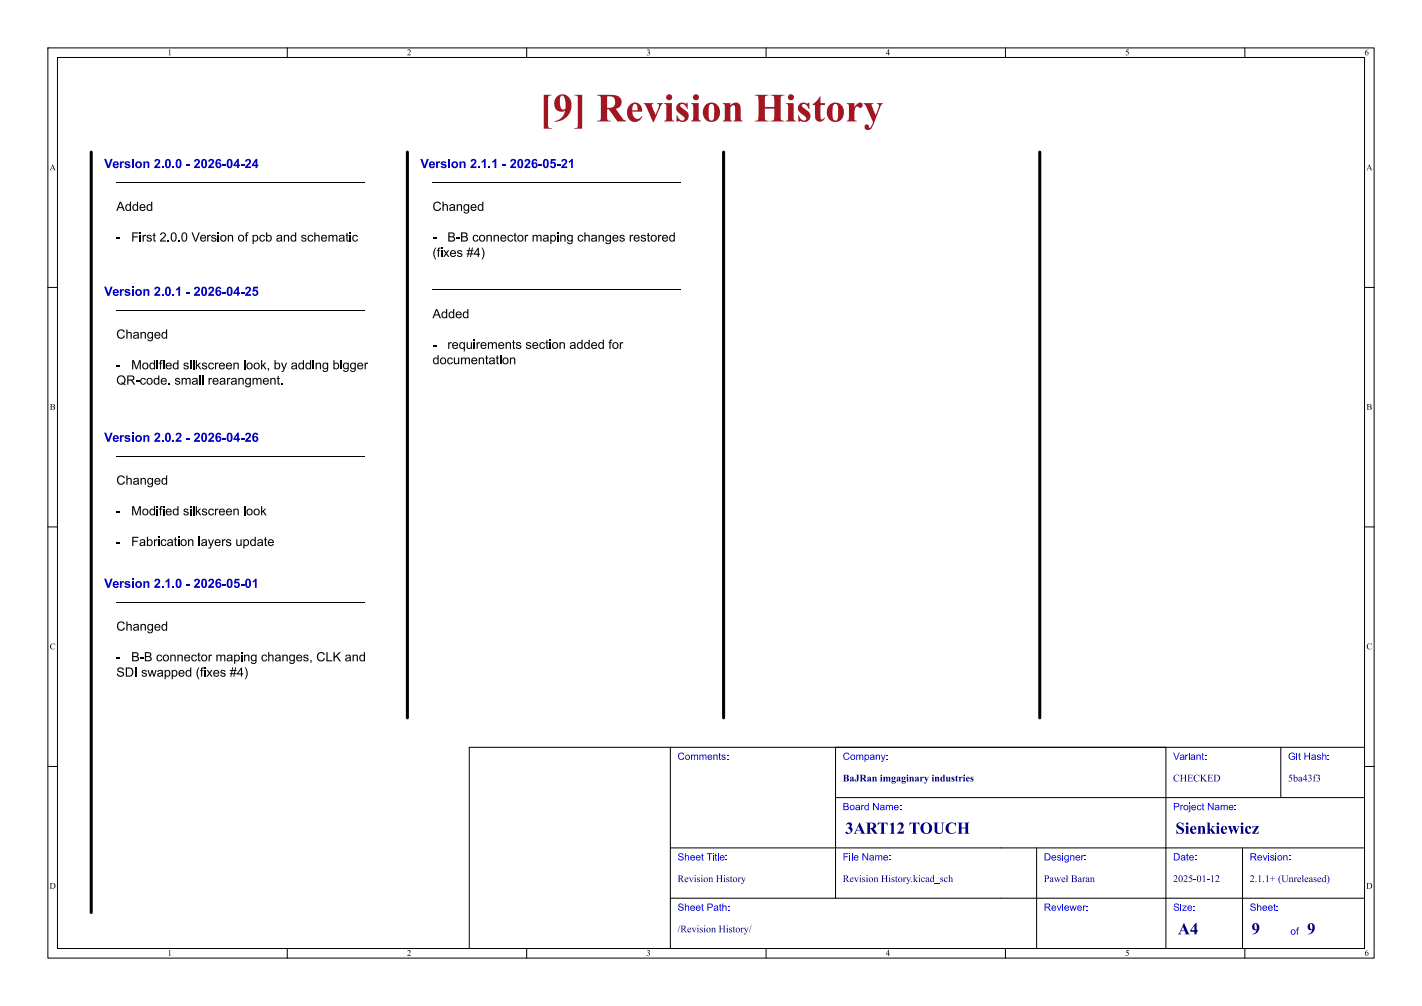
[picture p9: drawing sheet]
<svg xmlns="http://www.w3.org/2000/svg" width="297mm" height="210mm" viewBox="0 0 297 210" stroke-linecap="round" stroke-linejoin="round" font-family="sans-serif">
<defs><g id="words">
<text font-size="8.4" fill="#a21622" x="112.7" y="27.5">[9] RevisionHistory</text>
<g font-size="3.5" fill="#00007f">
<text x="176.5" y="174.9">3ART12TOUCH</text>
<text x="245.5" y="174.9">Sienkiewicz</text>
<text x="246" y="195.9">A4</text>
<text x="261.4" y="196">9</text>
<text x="273" y="196">9</text>
</g>
<g font-size="2.7">
<text x="27.4" y="51.5">First 2.0.0 Version of pcb and schematic</text>
<text x="93.4" y="51.5">B-B connector maping changes restored</text>
<text x="90.3" y="77.1">documentation</text>
<text x="93.4" y="73.9">requirements section added for</text>
<text x="24.3" y="81.4">QR-code. small rearangment.</text>
<text x="27.4" y="78.2">Modified silkscreen look, by adding bigger</text>
<text x="27.4" y="108.7">Modified silkscreen look</text>
<text x="27.4" y="115.1">Fabrication layers update</text>
<text x="27.4" y="139.1">B-B connector maping changes, CLK and</text>
</g>
<g font-size="2.1" fill="#00f">
<text x="141.5" y="159.2">Comments:</text>
<text x="176" y="159.2">Company:</text>
<text x="245" y="159.2">Variant:</text>
<text x="269" y="159.2">Git Hash:</text>
<text x="176" y="169.7">Board Name:</text>
<text x="245" y="169.7">Project Name:</text>
<text x="141.5" y="180.2">Sheet Title:</text>
<text x="176" y="180.2">File Name:</text>
<text x="218" y="180.2">Designer:</text>
<text x="245" y="180.2">Date:</text>
<text x="261" y="180.2">Revision:</text>
<text x="141.5" y="190.7">Sheet Path:</text>
<text x="218" y="190.7">Reviewer:</text>
<text x="245" y="190.7">Size:</text>
<text x="261" y="190.7">Sheet:</text>
<text x="269.5" y="195.7">of</text>
</g>
<g font-size="2.1" fill="#00007f">
<text x="176" y="163.7">BaJRanimgaginaryindustries</text>
<text x="245" y="163.7">CHECKED</text>
<text x="269" y="163.7">5ba43f3</text>
<text x="141.5" y="184.7">RevisionHistory</text>
<text x="176" y="184.7">RevisionHistory.kicad_sch</text>
<text x="223.7" y="184.7">Baran</text>
<text x="245" y="184.7">2025-01-12</text>
<text x="261" y="184.7">2.1.1+(Unreleased)</text>
<text x="141.5" y="195.2">/RevisionHistory/</text>
</g>
<g font-size="1.8">
<text x="35" y="12">1</text>
<text x="85" y="12">2</text>
<text x="135" y="12">3</text>
<text x="185" y="12">4</text>
<text x="235" y="12">5</text>
<text x="285" y="12">6</text>
<text x="10.3" y="36">A</text>
<text x="285.3" y="36">A</text>
<text x="10.4" y="86">B</text>
<text x="285.4" y="86">B</text>
<text x="10.4" y="136">C</text>
<text x="285.4" y="136">C</text>
<text x="10.3" y="186">D</text>
<text x="285.3" y="186">D</text>
<text x="35" y="200">1</text>
<text x="85" y="200">2</text>
<text x="135" y="200">3</text>
<text x="185" y="200">4</text>
<text x="235" y="200">5</text>
<text x="285" y="200">6</text>
</g>
</g></defs>
<g fill="none" stroke="#000" stroke-width=".21">
<path d="M10 10h277v190h-277zM12 12h273v186h-273zM60 10v2M110 10v2M160 10v2M210 10v2M260 10v2M10 60h2M285 60h2M10 110h2M285 110h2M10 160h2"/>
<path d="M209 177h76M216.5 177v21M259.5 177v21M285 160h2M285 166.5h-41.5v31.5M60 198v2M110 198v2M160 198v2M209 187.5h76M210 198v2M260 198v2"/>
</g>
<g fill="#00007f">
<path d="M218 182.7h.6a.42 .42 0 0 1 .5 .5 .42 .42 0 0 1-.7 .3l.1 .5 .1 .1h-.6l.2-.1v-1.2h.2v.6a.31 .31 0 0 0 .5-.3 .31 .31 0 0 0-.5-.3z"/>
<path d="M219.4 183.2l.5 .1 .1 .7 .1-.1-.1 .2-.7-.1v-.1l.3 .1 .2-.1v-.3l-.5 .3 .5-.4-.2-.3-.3 .3z"/>
<path d="M220.1 183.2h.4l-.1 .1 .2 .6 .3-.4-.3-.3h.5l-.1 .1 .2 .6 .2-.6-.1-.1h.3l-.4 1-.3-.6-.3 .6z"/>
<path d="M221.8 183.3l.4-.1 .3 .2v.1h-.6l.1 .4 .3 .1 .2-.2a.38 .38 0 0 1-.6 .3 .38 .38 0 0 1 0-.6h.4l-.2-.3-.4 .3z"/>
<path d="M222.6 182.8l.3-.1v.6l.2-.2-.2 .3 .1 .6 .1 .1h-.5l.2-.2v-.4l-.2 .2 .2-.3v-.5z"/>
</g>
<path d="M140 156v42M174.5 156v31.5M243.5 156v10.5h-69M267.5 156v10.5M285 156h-187v42M140 177h69M140 187.5h69" fill="none" stroke="#000" stroke-width=".21"/>
<path d="M19 31.8v158.7M85.1 31.8v118.1M151.1 31.8v118.1M217.2 31.8v118.1" fill="none" stroke="#000" stroke-width=".63"/>
<g fill="#0000c2">
<path d="M21.7 59.8h.5l.4 1.5 .5-1.5h.4l-.7 2h-.4z"/>
<path d="M23.7 60.5a.66 .66 0 0 1 .8-.1 .66 .66 0 0 1 .3 .8h-.9a.28 .28 0 0 0 .2 .3 .28 .28 0 0 0 .3-.2l.4 .1a.67 .67 0 0 1-.8 .4 .67 .67 0 0 1-.5-.9h1a.28 .28 0 0 0-.3-.3 .28 .28 0 0 0-.3 .3h-.4z"/>
<path d="M25 60.4h.4v.2l.2-.3 .3 .1-.1 .3h-.2l-.2 .2v.9h-.4z"/>
<path d="M26.2 60.5l.2-.2a.6 .6 0 0 1 .8 .4l-.3 .1-.4-.2-.1 .2a.72 .72 0 0 1 .8 .6 .71 .71 0 0 1-.6 .4 .71 .71 0 0 1-.6-.4l.3-.1 .4 .2 .2-.1-.2-.1a.56 .56 0 0 1-.7-.6z"/>
<path d="M27.6 59.8h.3v.4h-.3z"/>
<path d="M27.6 60.4h.3v1.4h-.3z"/>
<path d="M28.5 60.5a.72 .72 0 0 1 1.1 .2 .72 .72 0 0 1-.5 1 .72 .72 0 0 1-.9-.6h.4a.38 .38 0 0 0 .5 .4 .38 .38 0 0 0 .1-.7 .34 .34 0 0 0-.4-.1 .34 .34 0 0 0-.2 .4h-.4z"/>
<path d="M29.9 60.4h.4v.2a.5 .5 0 0 1 .6-.3 .5 .5 0 0 1 .3 .6v.9h-.4v-1a.26 .26 0 0 0-.3-.2 .26 .26 0 0 0-.2 .3v.9h-.4z"/>
<path d="M32.4 60a.65 .65 0 0 1 1 .1 .65 .65 0 0 1-.4 1l-.3 .3h.8v.4h-1.3l.2-.5a1.14 1.14 0 0 0 .7-1l-.2-.2-.3 .3h-.4z"/>
<path d="M33.8 61.4h.4v.4h-.4z"/>
<path d="M34.7 60a.68 .68 0 0 1 .8 0 .68 .68 0 0 1 .2 .8 .65 .65 0 0 1-.3 .9 .65 .65 0 0 1-.9-.3v-.6h.3l.1 .6a.19 .19 0 0 0 .2 .1 .19 .19 0 0 0 .2-.2l-.1-1.1h-.3l-.1 .6h-.3z"/>
<path d="M36 61.4h.4v.4h-.4z"/>
<path d="M36.8 60.3l.5-.5h.3v2h-.4v-1.4l-.4 .3z"/>
<path d="M38.9 60.9h.8v.3h-.8z"/>
<path d="M40.7 60a.65 .65 0 0 1 1 .1 .65 .65 0 0 1-.4 1l-.3 .3h.8v.4h-1.3l.2-.5a1.14 1.14 0 0 0 .7-1l-.3-.2-.2 .3h-.4z"/>
<path d="M42.3 60a.68 .68 0 0 1 .8 0 .68 .68 0 0 1 .1 .8 .65 .65 0 0 1-.2 .9 .65 .65 0 0 1-.9-.3l-.1-.6h.4l.1 .6a.19 .19 0 0 0 .2 .1 .19 .19 0 0 0 .1-.2l-.1-1.1h-.2l-.1 .6h-.4z"/>
<path d="M43.6 60a.65 .65 0 0 1 1.1 .1 .65 .65 0 0 1-.4 1l-.3 .3h.7v.4h-1.3l.2-.5a1.14 1.14 0 0 0 .7-1l-.2-.2-.2 .3h-.4z"/>
<path d="M45.2 60l.7-.1 .3 .4-.3 .1-.1-.2a.27 .27 0 0 0-.3 0 .27 .27 0 0 0-.1 .3v.2a.6 .6 0 0 1 .8 .3 .6 .6 0 0 1-.4 .8 .6 .6 0 0 1-.8-.4v-.3h.4a.3 .3 0 0 0 .4 .4 .3 .3 0 0 0 .1-.6l-.3-.1-.2 .3h-.4v-.7z"/>
<path d="M46.5 60.9h.7v.3h-.7z"/>
<path d="M47.6 60a.68 .68 0 0 1 .8 0 .68 .68 0 0 1 .2 .8 .65 .65 0 0 1-.3 .9 .65 .65 0 0 1-.9-.3l-.1-.6h.4l.1 .6a.19 .19 0 0 0 .2 .1 .19 .19 0 0 0 .2-.2l-.1-1.1h-.3l-.1 .6h-.4z"/>
<path d="M49.6 59.8h.3v1.2h.2v.4h-.2v.4h-.4v-.4h-.7v-.4h.7v-.6l-.4 .6h-.3z"/>
<path d="M50.3 60.9h.8v.3h-.8z"/>
<path d="M51.3 60a.65 .65 0 0 1 1.1 .1 .65 .65 0 0 1-.4 1l-.3 .3h.7v.4h-1.3l.2-.5a1.14 1.14 0 0 0 .8-1l-.3-.2-.2 .3h-.4z"/>
<path d="M52.9 59.9h1v.3h-.7l-.1 .3a.64 .64 0 0 1 .8 .5 .64 .64 0 0 1-.4 .8 .64 .64 0 0 1-.8-.5h.4a.33 .33 0 0 0 .4 0 .33 .33 0 0 0 0-.5 .33 .33 0 0 0-.5 .1h-.3z"/>
</g>
<g fill="#000">
<path d="M24.2 38h1.6v.2h-1.6zM25.7 38h1.6v.2h-1.6zM27.2 38h1.6v.2h-1.6zM28.7 38h1.5v.2h-1.5zM30.2 38h1.5v.2h-1.5zM31.7 38h1.5v.2h-1.5zM33.1 38h1.6v.2h-1.6zM34.6 38h1.6v.2h-1.6zM36.1 38h1.6v.2h-1.6zM37.6 38h1.5v.2h-1.5zM39.1 38h1.5v.2h-1.5zM40.5 38h1.6v.2h-1.6z"/>
<path d="M42 38h1.6v.2h-1.6zM43.5 38h1.6v.2h-1.6zM45 38h1.5v.2h-1.5zM46.5 38h1.5v.2h-1.5zM48 38h1.5v.2h-1.5zM49.4 38h1.6v.2h-1.6zM50.9 38h1.6v.2h-1.6zM52.4 38h1.5v.2h-1.5zM53.9 38h1.5v.2h-1.5zM55.4 38h1.5v.2h-1.5zM56.8 38h1.6v.2h-1.6zM58.3 38h1.6v.2h-1.6z"/>
<path d="M59.8 38h1.6v.2h-1.6zM61.3 38h1.5v.2h-1.5zM62.8 38h1.5v.2h-1.5zM64.2 38h1.6v.2h-1.6zM65.7 38h1.6v.2h-1.6zM67.2 38h1.6v.2h-1.6zM68.7 38h1.5v.2h-1.5zM70.2 38h1.5v.2h-1.5zM71.7 38h1.5v.2h-1.5zM73.1 38h1.6v.2h-1.6zM74.6 38h1.6v.2h-1.6zM24.4 49.6h.7v.3h-.7z"/>
<path d="M25 42.1h.3l.8 1.9h-.3l-.2-.6h-.8l-.2 .6h-.3l.3-.8h.9l-.4-.9-.3 .9h-.2zM26.3 42.8a.52 .52 0 0 1 .8 0v-.7h.3v1.9h-.3v-.2a.57 .57 0 0 1-.6 .2 .57 .57 0 0 1-.3-.7h.2a.41 .41 0 0 0 .5 .6 .41 .41 0 0 0 .2-.7l-.1-.3-.3-.1-.2 .2-.1 .3h-.2zM27.6 48.5h1.3v.2h-1v.6h.9v.3h-.9v.8h-.3zM27.8 42.8a.52 .52 0 0 1 .8 0v-.7h.2v1.9h-.2v-.2a.57 .57 0 0 1-.7 .2 .57 .57 0 0 1-.3-.7h.3a.41 .41 0 0 0 .4 .6 .41 .41 0 0 0 .3-.7l-.1-.3-.3-.1-.3 .2v.3h-.3zM29.2 48.5h.2v.3h-.2zM29.3 42.8a.64 .64 0 0 1 .8-.1 .64 .64 0 0 1 .3 .7h-1a.4 .4 0 0 0 .3 .4 .4 .4 0 0 0 .5-.2h.2a.66 .66 0 0 1-.8 .4 .66 .66 0 0 1-.5-.8h1.1a.39 .39 0 0 0-.4-.4 .39 .39 0 0 0-.4 .4h-.3zM30.8 42.8a.52 .52 0 0 1 .8 0v-.7h.2v1.9h-.2v-.2a.57 .57 0 0 1-.7 .2 .57 .57 0 0 1-.3-.7h.2a.41 .41 0 0 0 .5 .6 .41 .41 0 0 0 .3-.7l-.2-.3-.3-.1-.2 .2-.1 .3h-.2zM32.1 48.7l.2-.1v.4h.2v.2h-.2v.8l.3 .4a.35 .35 0 0 1-.4 0 .35 .35 0 0 1-.1-.4v-.8h-.2v-.2h.2zM33.6 48.6a.61 .61 0 0 1 1 .1 .61 .61 0 0 1-.3 .9l-.6 .6h1v.2h-1.3l.3-.5a.98 .98 0 0 0 .7-1 .38 .38 0 0 0-.5-.2 .38 .38 0 0 0-.2 .4h-.3zM35.9 48.6l.4-.1a1.06 1.06 0 0 1 .6 1 1.06 1.06 0 0 1-.6 1 .77 .77 0 0 1-.6-1h.2a.47 .47 0 0 0 0 .6 .47 .47 0 0 0 .6 .1l.1-.3a.99 .99 0 0 0-.2-1.2 .5 .5 0 0 0-.5 .8h-.2v-.2zM38.2 48.6l.3-.1a1.06 1.06 0 0 1 .6 1 1.06 1.06 0 0 1-.6 1 .77 .77 0 0 1-.6-1h.2a.47 .47 0 0 0 0 .6 .47 .47 0 0 0 .6 .1l.1-.3a.99 .99 0 0 0-.2-1.2 .5 .5 0 0 0-.5 .8h-.2v-.2zM40 48.5h.3l.6 1.7 .6-1.7h.2l-.7 1.9h-.3z"/>
<path d="M45.5 48.5h.2v.3h-.2zM51.4 48.6l.5-.1v.2a.24 .24 0 0 0-.3 0 .24 .24 0 0 0 0 .3h.2v.2h-.2v1.2h-.3v-1.2h-.2v-.2h.2zM55.6 48.5h.2v.7a.67 .67 0 0 1 1 .4 .67 .67 0 0 1-.7 .8l-.3-.2v.2h-.2v-.7h.2a.42 .42 0 0 0 .5 .5 .42 .42 0 0 0 .2-.6 .38 .38 0 0 0-.4-.4 .38 .38 0 0 0-.3 .5h-.2zM60.9 49.2a.52 .52 0 0 1 .7 0v-.7h.3v1.9h-.2v-.2a.57 .57 0 0 1-.7 .2 .57 .57 0 0 1-.3-.7h.2a.41 .41 0 0 0 .5 .6 .41 .41 0 0 0 .2-.7l-.1-.3-.3-.1-.2 .2-.1 .3h-.2zM65.6 48.5h.3v.7l.4-.2 .4 .2 .1 1.2h-.3v-.9a.34 .34 0 0 0-.4-.3 .34 .34 0 0 0-.2 .5v.7h-.3zM72.3 48.7l.3-.1v.4h.2v.2h-.2v.8l.3 .4a.35 .35 0 0 1-.4 0 .35 .35 0 0 1-.2-.4v-.8h-.1v-.2h.1zM73 48.5h.3v.3h-.3z"/>
</g>
<g fill="#0000c2">
<path d="M21.7 33.2h.5l.4 1.4 .5-1.4h.4l-.7 1.9h-.4z"/>
<path d="M23.7 33.9a.66 .66 0 0 1 .8-.2 .66 .66 0 0 1 .3 .8h-.9a.28 .28 0 0 0 .2 .3 .28 .28 0 0 0 .3-.2l.4 .1a.67 .67 0 0 1-.8 .4 .67 .67 0 0 1-.5-.8h1a.28 .28 0 0 0-.3-.4 .28 .28 0 0 0-.3 .4h-.4z"/>
<path d="M25 33.7h.4v.2l.2-.2h.3l-.1 .3h-.2l-.2 .2v.9h-.4z"/>
<path d="M26.2 33.8l.2-.1a.6 .6 0 0 1 .8 .3l-.3 .1-.4-.2-.1 .2a.72 .72 0 0 1 .8 .6 .71 .71 0 0 1-.6 .4 .71 .71 0 0 1-.6-.4l.3-.1 .4 .3 .2-.2-.2-.1a.56 .56 0 0 1-.7-.6z"/>
<path d="M27.6 33.2h.3v.3h-.3z"/>
<path d="M27.6 33.7h.3v1.4h-.3z"/>
<path d="M28.5 33.8a.72 .72 0 0 1 1.1 .2 .72 .72 0 0 1-.5 1.1 .72 .72 0 0 1-.9-.7h.4a.38 .38 0 0 0 .5 .4 .38 .38 0 0 0 .1-.6 .34 .34 0 0 0-.4-.2 .34 .34 0 0 0-.2 .4h-.4z"/>
<path d="M29.9 33.7h.4v.2a.5 .5 0 0 1 .6-.2 .5 .5 0 0 1 .3 .5v.9h-.4v-.9a.26 .26 0 0 0-.3-.3 .26 .26 0 0 0-.2 .3v.9h-.4z"/>
<path d="M32.4 33.4a.65 .65 0 0 1 1 0 .65 .65 0 0 1-.4 1l-.3 .3h.8v.4h-1.3l.2-.5a1.14 1.14 0 0 0 .7-.9l-.2-.2-.3 .3-.4-.1z"/>
<path d="M33.8 34.7h.4v.4h-.4z"/>
<path d="M34.7 33.3a.68 .68 0 0 1 .8 .1 .68 .68 0 0 1 .2 .7 .65 .65 0 0 1-.3 .9 .65 .65 0 0 1-.9-.3v-.6h.3l.1 .6a.19 .19 0 0 0 .2 .1 .19 .19 0 0 0 .2-.2l-.1-1.1-.3 .1-.1 .5h-.3z"/>
<path d="M36 34.7h.4v.4h-.4z"/>
<path d="M36.9 33.3a.68 .68 0 0 1 .8 .1 .68 .68 0 0 1 .2 .7 .65 .65 0 0 1-.3 .9 .65 .65 0 0 1-.9-.3v-.6h.4v.6a.19 .19 0 0 0 .2 .1 .19 .19 0 0 0 .2-.2l-.1-1.1-.3 .1v.5h-.4z"/>
<path d="M38.9 34.2h.8v.4h-.8z"/>
<path d="M40.7 33.4a.65 .65 0 0 1 1 0 .65 .65 0 0 1-.4 1l-.3 .3h.8v.4h-1.3l.2-.5a1.14 1.14 0 0 0 .7-.9l-.3-.2-.2 .3-.4-.1z"/>
<path d="M42.3 33.3a.68 .68 0 0 1 .8 .1 .68 .68 0 0 1 .1 .7 .65 .65 0 0 1-.2 .9 .65 .65 0 0 1-.9-.3l-.1-.6h.4l.1 .6a.19 .19 0 0 0 .2 .1 .19 .19 0 0 0 .1-.2l-.1-1.1-.2 .1-.1 .5h-.4z"/>
<path d="M43.6 33.4a.65 .65 0 0 1 1.1 0 .65 .65 0 0 1-.4 1l-.3 .3h.7v.4h-1.3l.2-.5a1.14 1.14 0 0 0 .7-.9l-.2-.2-.2 .3-.4-.1z"/>
<path d="M45.2 33.3l.7-.1 .3 .5h-.3l-.1-.2a.27 .27 0 0 0-.3 0 .27 .27 0 0 0-.1 .3v.2a.6 .6 0 0 1 .8 .3 .6 .6 0 0 1-.4 .8 .6 .6 0 0 1-.8-.4v-.2h.4a.3 .3 0 0 0 .4 .3 .3 .3 0 0 0 .1-.5l-.3-.2-.2 .4h-.4v-.7z"/>
<path d="M46.5 34.2h.7v.4h-.7z"/>
<path d="M47.6 33.3a.68 .68 0 0 1 .8 .1 .68 .68 0 0 1 .2 .7 .65 .65 0 0 1-.3 .9 .65 .65 0 0 1-.9-.3l-.1-.6h.4l.1 .6a.19 .19 0 0 0 .2 .1 .19 .19 0 0 0 .2-.2l-.1-1.1-.3 .1-.1 .5h-.4z"/>
<path d="M49.6 33.2h.3v1.2h.2v.3h-.2v.4h-.4v-.4h-.7v-.3h.7v-.7l-.4 .7h-.3z"/>
<path d="M50.3 34.2h.8v.4h-.8z"/>
<path d="M51.3 33.4a.65 .65 0 0 1 1.1 0 .65 .65 0 0 1-.4 1l-.3 .3h.7v.4h-1.3l.2-.5a1.14 1.14 0 0 0 .8-.9l-.3-.2-.2 .3-.4-.1z"/>
<path d="M53.4 33.2h.3v1.2h.3v.3h-.3v.4h-.3v-.4h-.8v-.3h.8v-.7l-.4 .7h-.4z"/>
</g>
<g fill="#000">
<path d="M90.3 38h1.5v.2h-1.5zM91.8 38h1.5v.2h-1.5zM93.3 38h1.5v.2h-1.5zM94.7 38h1.6v.2h-1.6zM96.2 38h1.6v.2h-1.6zM97.7 38h1.5v.2h-1.5zM99.2 38h1.5v.2h-1.5zM100.7 38h1.5v.2h-1.5zM102.1 38h1.6v.2h-1.6zM103.6 38h1.6v.2h-1.6zM105.1 38h1.6v.2h-1.6zM106.6 38h1.5v.2h-1.5z"/>
<path d="M108.1 38h1.5v.2h-1.5zM109.5 38h1.6v.2h-1.6zM111 38h1.6v.2h-1.6zM112.5 38h1.6v.2h-1.6zM114 38h1.5v.2h-1.5zM115.5 38h1.5v.2h-1.5zM117 38h1.5v.2h-1.5zM118.4 38h1.6v.2h-1.6zM119.9 38h1.6v.2h-1.6zM121.4 38h1.6v.2h-1.6zM122.9 38h1.5v.2h-1.5zM124.4 38h1.5v.2h-1.5z"/>
<path d="M125.8 38h1.6v.2h-1.6zM127.3 38h1.6v.2h-1.6zM128.8 38h1.6v.2h-1.6zM130.3 38h1.5v.2h-1.5zM131.8 38h1.5v.2h-1.5zM133.3 38h1.5v.2h-1.5zM134.7 38h1.6v.2h-1.6zM136.2 38h1.6v.2h-1.6zM137.7 38h1.5v.2h-1.5zM139.2 38h1.5v.2h-1.5zM140.7 38h1.5v.2h-1.5zM90.4 49.6h.7v.3h-.7z"/>
<path d="M91 51.7h.1a2.2 2.2 0 0 0 0 2.5 1.55 1.55 0 0 1-.5-1.9zM91.5 51.8l.5-.1v.2a.24 .24 0 0 0-.3 0 .24 .24 0 0 0 0 .3h.3v.2h-.3v1.2h-.3v-1.2h-.2v-.2h.2zM90.7 42.3a.83 .83 0 0 1 1.4 .3l-.2 .1a.65 .65 0 0 0-.9-.3 .65 .65 0 0 0-.2 1 .58 .58 0 0 0 .5 .4 .58 .58 0 0 0 .6-.4h.2a.92 .92 0 0 1-1.3 .5 .92 .92 0 0 1-.2-1.4zM92.1 51.7h.3v.3h-.3zM92.1 52.2h.3v1.4h-.3zM92.4 42.1h.3v.7l.4-.2 .4 .2 .1 1.2h-.3v-.9a.34 .34 0 0 0-.4-.3 .34 .34 0 0 0-.2 .5v.7h-.3zM92.6 52.2h.3l.3 .5 .3-.5h.3l-.4 .7 .5 .7h-.3l-.4-.5-.3 .5h-.3l.5-.7zM93.6 48.5l1.1 .1 .3 .5a.31 .31 0 0 0-.2 .3 .31 .31 0 0 0 .2 .3 .57 .57 0 0 1-.1 .6 .57 .57 0 0 1-.5 .1h-.8v-.2h.8a.35 .35 0 0 0 .4-.4 .35 .35 0 0 0-.5-.3h-.4v.7h-.3v-.9h.7a.3 .3 0 0 0 .4-.2 .3 .3 0 0 0-.2-.4h-.6v.6h-.3zM94 42.7h.1a.61 .61 0 0 1 .8 0 .61 .61 0 0 1 .1 .7l.1 .6h-.2l-.1-.1-.6 .1-.3-.2-.1-.1h.3l.2 .2 .3-.1 .2-.5-1 .4a.62 .62 0 0 1 .8-.5 .21 .21 0 0 0 .2-.3 .21 .21 0 0 0-.3-.1l-.4 .3-.2-.1zM94.2 52.4a.64 .64 0 0 1 .7-.1 .64 .64 0 0 1 .4 .7h-1.1a.4 .4 0 0 0 .3 .4 .4 .4 0 0 0 .5-.2h.2a.66 .66 0 0 1-.8 .4 .66 .66 0 0 1-.4-.8h1a.39 .39 0 0 0-.4-.4 .39 .39 0 0 0-.4 .4h-.2zM95.4 42.6h.2v.2a.5 .5 0 0 1 .6-.2 .5 .5 0 0 1 .3 .6v.8h-.2v-.8a.34 .34 0 0 0-.4-.4 .34 .34 0 0 0-.3 .5v.7h-.2zM95.6 52.4l.3-.2a.5 .5 0 0 1 .6 .4h-.2a.27 .27 0 0 0-.3-.3 .27 .27 0 0 0-.2 .4 .54 .54 0 0 1 .6 .1 .54 .54 0 0 1 .2 .6l-.6 .3a.51 .51 0 0 1-.6-.5h.3l.1 .2 .3 .1 .2-.2v-.2a.68 .68 0 0 1-.8-.6z"/>
<path d="M96.3 48.5l1.1 .1 .2 .5a.31 .31 0 0 0-.1 .3 .31 .31 0 0 0 .2 .3 .57 .57 0 0 1-.1 .6 .57 .57 0 0 1-.6 .1h-.7v-.2h.7a.35 .35 0 0 0 .5-.4 .35 .35 0 0 0-.5-.3h-.4v.7h-.3v-.9h.7a.3 .3 0 0 0 .4-.2 .3 .3 0 0 0-.3-.4h-.5v.6h-.3zM97 42.8a.54 .54 0 0 1 .8 0v-.2h.2v1.2a.6 .6 0 0 1-.4 .8 .6 .6 0 0 1-.8-.5l.6 .3a.39 .39 0 0 0 .4-.5 .58 .58 0 0 1-.7 0 .58 .58 0 0 1-.3-.6h.2a.43 .43 0 0 0 .6 .5 .43 .43 0 0 0 .2-.7 .38 .38 0 0 0-.5-.3 .38 .38 0 0 0-.3 .5h-.2zM98 51.7h.2l-.1 .5h.4l.1-.5h.2l-.1 .5h.2v.2h-.3l-.1 .5h.4v.2h-.4l-.1 .6h-.2l.1-.6h-.4l-.1 .6h-.2l.1-.6h-.2v-.2h.8l.1-.5h-.4l-.1 .5h-.2l.1-.5h-.3v-.2h.4zM98.5 42.8a.64 .64 0 0 1 .7-.1 .64 .64 0 0 1 .3 .7h-1a.4 .4 0 0 0 .3 .4 .4 .4 0 0 0 .5-.2h.2a.66 .66 0 0 1-.8 .4 .66 .66 0 0 1-.4-.8h1a.39 .39 0 0 0-.4-.4 .39 .39 0 0 0-.4 .4h-.2zM99.8 51.7h.2v1.3h.3v.2h-.3v.4h-.2v-.4h-.8v-.2h.8v-.9l-.6 .9h-.2zM100.6 51.7a1.55 1.55 0 0 1 .5 1.7l-.4 .8h-.1a2.2 2.2 0 0 0 0-2.5zM99.9 42.8a.52 .52 0 0 1 .8 0v-.7h.2v1.9h-.2v-.2a.57 .57 0 0 1-.7 .2 .57 .57 0 0 1-.2-.7h.2a.41 .41 0 0 0 .5 .6 .41 .41 0 0 0 .2-.7l-.1-.3-.3-.1-.2 .2-.1 .3h-.2zM107.4 48.7l.3-.1v.4h.2v.2h-.2v.8l.2 .4a.35 .35 0 0 1-.4 0 .35 .35 0 0 1-.1-.4v-.8h-.1v-.2h.1zM116.4 48.5h.3v.3h-.3zM122.1 48.5h.2v.7l.4-.2 .4 .2 .1 1.2h-.3v-.9a.34 .34 0 0 0-.4-.3 .34 .34 0 0 0-.2 .5v.7h-.2zM135.3 48.7l.2-.1v.4h.2v.2h-.2v.8l.3 .4a.35 .35 0 0 1-.4 0 .35 .35 0 0 1-.1-.4v-.8h-.2v-.2h.2zM139.9 49.2a.52 .52 0 0 1 .8 0v-.7h.2v1.9h-.2v-.2a.57 .57 0 0 1-.7 .2 .57 .57 0 0 1-.3-.7h.3a.41 .41 0 0 0 .4 .6 .41 .41 0 0 0 .3-.7l-.1-.3-.3-.1-.3 .2v.3h-.3z"/>
<path d="M24.2 64.7h1.6v.1h-1.6zM24.4 76.3h.7v.2h-.7zM24.7 78.6a.97 .97 0 0 1 1.3 .1 .97 .97 0 0 1-.1 1.4l.4 .2-.1 .1-.4-.2a.91 .91 0 0 1-1.4-.9h.3a.66 .66 0 0 0 .9 .8l-.3-.2 .1-.1a.36 .36 0 0 0 .5 0 .36 .36 0 0 0 .1-.5 .66 .66 0 0 0-.7-.7 .66 .66 0 0 0-.6 .7h-.3zM25.7 64.7h1.6v.1h-1.6zM24.7 69a.83 .83 0 0 1 1.4 .3l-.3 .1a.65 .65 0 0 0-.9-.3 .65 .65 0 0 0-.2 .9 .58 .58 0 0 0 .6 .5 .58 .58 0 0 0 .6-.5l.2 .1a.92 .92 0 0 1-1.3 .5 .92 .92 0 0 1-.3-1.4zM26.4 68.8h.2v.7l.4-.2 .5 .2v1.2h-.2v-.9a.34 .34 0 0 0-.4-.3 .34 .34 0 0 0-.3 .4v.8h-.2zM27.2 64.7h1.6v.1h-1.6zM26.6 78.4h.8a.53 .53 0 0 1 .7 .4 .53 .53 0 0 1-.5 .6l.7 .9h-.4l-.5-.7-.3-.2h-.3v.9h-.2v-1.1h.8a.33 .33 0 0 0 .4-.3 .33 .33 0 0 0-.4-.3h-.6v.6h-.2zM27.6 75.2h.4l.5 1.6 .6-1.6h.3v1.9h-.2v-1.6l-.6 1.6h-.2l-.6-1.6v1.6h-.2zM28 69.4h.1a.61 .61 0 0 1 .7 0 .61 .61 0 0 1 .2 .7l.1 .6h-.3v-.2l-.7 .2-.3-.2v-.2h.2l.2 .2h.4l.2-.5-1 .3a.62 .62 0 0 1 .8-.4 .21 .21 0 0 0 .1-.3 .21 .21 0 0 0-.3-.1l-.3 .2h-.3zM28.7 64.7h1.5v.1h-1.5zM29.4 69.3h.2v.2a.5 .5 0 0 1 .6-.2 .5 .5 0 0 1 .3 .5v.9h-.3v-.8a.34 .34 0 0 0-.3-.4 .34 .34 0 0 0-.3 .4v.8h-.2z"/>
<path d="M30.2 64.7h1.5v.1h-1.5zM30.9 69.4a.54 .54 0 0 1 .8 .1v-.2h.3v1.2a.6 .6 0 0 1-.5 .7 .6 .6 0 0 1-.7-.4l.5 .3a.39 .39 0 0 0 .4-.6 .58 .58 0 0 1-.7 .1 .58 .58 0 0 1-.3-.6h.3a.43 .43 0 0 0 .5 .5 .43 .43 0 0 0 .2-.7 .38 .38 0 0 0-.5-.3 .38 .38 0 0 0-.2 .5h-.3zM31.7 64.7h1.5v.1h-1.5zM31.4 75.8a.52 .52 0 0 1 .8 .1v-.7h.2v1.9h-.2v-.2a.57 .57 0 0 1-.7 .1 .57 .57 0 0 1-.3-.6h.2a.41 .41 0 0 0 .5 .5 .41 .41 0 0 0 .3-.6l-.2-.4h-.3l-.2 .2-.1 .3h-.2zM32.8 75.2h.2v.2h-.2zM32.4 69.5a.64 .64 0 0 1 .8-.1 .64 .64 0 0 1 .3 .7h-1a.4 .4 0 0 0 .3 .4 .4 .4 0 0 0 .5-.3l.2 .1a.66 .66 0 0 1-.8 .4 .66 .66 0 0 1-.5-.8h1.1a.39 .39 0 0 0-.4-.4 .39 .39 0 0 0-.4 .4h-.3zM33.1 64.7h1.6v.1h-1.6zM33.5 75.3l.5-.1v.2a.24 .24 0 0 0-.3 0 .24 .24 0 0 0-.1 .3h.3v.2h-.3v1.2h-.2v-1.2h-.2v-.2h.2zM34.1 75.2h.2v.2h-.2zM34.6 64.7h1.6v.1h-1.6zM33.9 69.4a.52 .52 0 0 1 .8 .1v-.7h.2v1.9h-.2v-.2a.57 .57 0 0 1-.7 .1 .57 .57 0 0 1-.3-.6h.3a.41 .41 0 0 0 .4 .5 .41 .41 0 0 0 .3-.6l-.2-.4h-.3l-.2 .2v.3h-.3zM36.1 64.7h1.6v.1h-1.6z"/>
<path d="M36.3 75.8a.52 .52 0 0 1 .7 .1v-.7h.3v1.9h-.2v-.2a.57 .57 0 0 1-.7 .1 .57 .57 0 0 1-.3-.6h.2a.41 .41 0 0 0 .5 .5 .41 .41 0 0 0 .3-.6l-.2-.4h-.3l-.2 .2-.1 .3h-.2zM37.6 64.7h1.5v.1h-1.5zM39.1 64.7h1.5v.1h-1.5zM39.7 75.2h.3v.2h-.3zM40.3 75.2h.2v1.9h-.2zM40.5 64.7h1.6v.1h-1.6zM40.9 75.2h.2v1.1l.6-.6h.3l-.5 .5 .5 .9h-.2l-.5-.7-.2 .1v.6h-.2zM42 64.7h1.6v.1h-1.6zM43.5 64.7h1.6v.1h-1.6zM45 64.7h1.5v.1h-1.5zM46.5 64.7h1.5v.1h-1.5zM48 64.7h1.5v.1h-1.5z"/>
<path d="M49.4 64.7h1.6v.1h-1.6zM50.9 64.7h1.6v.1h-1.6zM51 75.2h.2v1.9h-.2zM52.4 64.7h1.5v.1h-1.5zM53.9 64.7h1.5v.1h-1.5zM54.5 75.2h.3v1.1l.5-.6h.3l-.5 .5 .6 .9h-.3l-.5-.7-.1 .1v.6h-.3zM55.4 64.7h1.5v.1h-1.5zM56.8 64.7h1.6v.1h-1.6zM57.3 75.2h.3v.7a.67 .67 0 0 1 1 .4 .67 .67 0 0 1-.8 .8l-.2-.2v.2h-.3v-.7h.3a.42 .42 0 0 0 .4 .5 .42 .42 0 0 0 .3-.6 .38 .38 0 0 0-.5-.4 .38 .38 0 0 0-.2 .5h-.3zM58.3 64.7h1.6v.1h-1.6zM59.8 64.7h1.6v.1h-1.6zM61.3 64.7h1.5v.1h-1.5z"/>
<path d="M62.8 64.7h1.5v.1h-1.5zM62.5 75.8a.52 .52 0 0 1 .8 .1v-.7h.2v1.9h-.2v-.2a.57 .57 0 0 1-.7 .1 .57 .57 0 0 1-.3-.6h.2a.41 .41 0 0 0 .5 .5 .41 .41 0 0 0 .3-.6l-.2-.4h-.3l-.2 .2-.1 .3h-.2zM64.2 64.7h1.6v.1h-1.6zM64 75.8a.52 .52 0 0 1 .7 .1v-.7h.3v1.9h-.2v-.2a.57 .57 0 0 1-.7 .1 .57 .57 0 0 1-.3-.6h.2a.41 .41 0 0 0 .5 .5 .41 .41 0 0 0 .3-.6l-.2-.4h-.3l-.2 .2-.1 .3h-.2zM65.3 75.2h.3v.2h-.3zM65.7 64.7h1.6v.1h-1.6zM67.2 64.7h1.6v.1h-1.6zM68.7 64.7h1.5v.1h-1.5zM69.6 75.2h.3v.7a.67 .67 0 0 1 1 .4 .67 .67 0 0 1-.8 .8l-.2-.2v.2h-.3v-.7h.2a.42 .42 0 0 0 .5 .5 .42 .42 0 0 0 .3-.6 .38 .38 0 0 0-.5-.4 .38 .38 0 0 0-.3 .5h-.2zM70.2 64.7h1.5v.1h-1.5zM71.1 75.2h.3v.2h-.3zM71.7 64.7h1.5v.1h-1.5z"/>
<path d="M73.1 64.7h1.6v.1h-1.6zM74.6 64.7h1.6v.1h-1.6zM90.3 60.4h1.5v.2h-1.5zM90.4 72h.7v.3h-.7zM90.6 74.8a.52 .52 0 0 1 .8 0v-.7h.2v1.9h-.2v-.1a.57 .57 0 0 1-.7 .1 .57 .57 0 0 1-.3-.7h.3a.41 .41 0 0 0 .4 .6 .41 .41 0 0 0 .3-.7l-.2-.3-.2-.1-.3 .2v.3h-.3zM91.8 60.4h1.5v.2h-1.5zM91.1 64.5h.2l.8 1.9h-.3l-.2-.6h-.8l-.2 .6h-.3l.3-.8h.9l-.3-.9-.3 .9h-.3zM93.3 60.4h1.5v.2h-1.5zM92.4 65.2a.52 .52 0 0 1 .8 0v-.7h.2v1.9h-.2v-.1a.57 .57 0 0 1-.7 .1 .57 .57 0 0 1-.3-.7h.2a.41 .41 0 0 0 .5 .6 .41 .41 0 0 0 .3-.7l-.2-.3-.3-.1-.2 .2-.1 .3h-.2zM94.7 60.4h1.6v.2h-1.6zM93.9 65.2a.52 .52 0 0 1 .7 0v-.7h.3v1.9h-.2v-.1a.57 .57 0 0 1-.7 .1 .57 .57 0 0 1-.3-.7h.2a.41 .41 0 0 0 .5 .6 .41 .41 0 0 0 .3-.7l-.2-.3-.3-.1-.2 .2-.1 .3h-.2zM95.3 65.2a.64 .64 0 0 1 .8-.1 .64 .64 0 0 1 .3 .7h-1a.4 .4 0 0 0 .3 .4 .4 .4 0 0 0 .5-.2h.2a.66 .66 0 0 1-.8 .4 .66 .66 0 0 1-.4-.8h1a.39 .39 0 0 0-.4-.4 .39 .39 0 0 0-.4 .4h-.2z"/>
<path d="M96.2 60.4h1.6v.2h-1.6zM97.7 60.4h1.5v.2h-1.5zM96.8 65.2a.52 .52 0 0 1 .8 0v-.7h.2v1.9h-.2v-.1a.57 .57 0 0 1-.7 .1 .57 .57 0 0 1-.3-.7h.3a.41 .41 0 0 0 .5 .6 .41 .41 0 0 0 .2-.7l-.1-.3-.3-.1-.3 .2v.3h-.3zM98.9 70.9h.3v.3h-.3zM99.2 60.4h1.5v.2h-1.5zM100.7 60.4h1.5v.2h-1.5zM101.5 74.3l.2-.1v.4h.3v.2h-.3v.8l.3 .4a.35 .35 0 0 1-.4 0 .35 .35 0 0 1-.1-.4v-.8h-.2v-.2h.2zM102.1 60.4h1.6v.2h-1.6zM103.6 60.4h1.6v.2h-1.6zM103.7 74.3l.3-.1v.4h.2v.2h-.2v.8l.2 .4a.35 .35 0 0 1-.4 0 .35 .35 0 0 1-.1-.4v-.8h-.1v-.2h.1zM105.1 60.4h1.6v.2h-1.6zM106.6 60.4h1.5v.2h-1.5z"/>
<path d="M107.1 71.1l.3-.1v.4h.2v.2h-.2v.8l.2 .4a.35 .35 0 0 1-.4 0 .35 .35 0 0 1-.1-.4v-.8h-.1v-.2h.1zM108.1 60.4h1.5v.2h-1.5zM109.5 60.4h1.6v.2h-1.6zM111 60.4h1.6v.2h-1.6zM112.5 60.4h1.6v.2h-1.6zM114 60.4h1.5v.2h-1.5zM114.1 71.1l.2-.1v.4h.3v.2h-.3v.8l.3 .4a.35 .35 0 0 1-.4 0 .35 .35 0 0 1-.1-.4v-.8h-.2v-.2h.2zM114.8 70.9h.2v.3h-.2zM115.5 60.4h1.5v.2h-1.5zM117 60.4h1.5v.2h-1.5zM118.4 60.4h1.6v.2h-1.6zM119.9 60.4h1.6v.2h-1.6z"/>
<path d="M121.4 60.4h1.6v.2h-1.6zM120.7 71.6a.52 .52 0 0 1 .7 0v-.7h.3v1.9h-.2v-.1a.57 .57 0 0 1-.7 .1 .57 .57 0 0 1-.3-.7h.2a.41 .41 0 0 0 .5 .6 .41 .41 0 0 0 .3-.7l-.2-.3-.3-.1-.2 .2-.1 .3h-.2zM122.9 60.4h1.5v.2h-1.5zM122.2 71.6a.52 .52 0 0 1 .7 0v-.7h.3v1.9h-.3v-.1a.57 .57 0 0 1-.6 .1 .57 .57 0 0 1-.3-.7h.2a.41 .41 0 0 0 .5 .6 .41 .41 0 0 0 .2-.7l-.1-.3-.3-.1-.2 .2-.1 .3h-.2zM124.4 60.4h1.5v.2h-1.5zM125.8 60.4h1.6v.2h-1.6zM125.1 71.6a.52 .52 0 0 1 .8 0v-.7h.2v1.9h-.2v-.1a.57 .57 0 0 1-.7 .1 .57 .57 0 0 1-.3-.7h.3a.41 .41 0 0 0 .4 .6 .41 .41 0 0 0 .3-.7l-.2-.3-.2-.1-.3 .2v.3h-.3zM127.4 71l.5-.1v.2a.24 .24 0 0 0-.3 .1 .24 .24 0 0 0-.1 .2h.3v.2h-.3v1.2h-.2v-1.2h-.2v-.2h.2zM127.3 60.4h1.6v.2h-1.6zM128.8 60.4h1.6v.2h-1.6zM130.3 60.4h1.5v.2h-1.5zM131.8 60.4h1.5v.2h-1.5z"/>
<path d="M133.3 60.4h1.5v.2h-1.5zM134.7 60.4h1.6v.2h-1.6zM136.2 60.4h1.6v.2h-1.6zM137.7 60.4h1.5v.2h-1.5zM139.2 60.4h1.5v.2h-1.5zM140.7 60.4h1.5v.2h-1.5zM32.3 79a.52 .52 0 0 1 .7 .1v-.7h.3v1.9h-.2v-.2a.57 .57 0 0 1-.7 .1 .57 .57 0 0 1-.3-.6h.2a.41 .41 0 0 0 .5 .5 .41 .41 0 0 0 .3-.6l-.2-.4h-.3l-.2 .2-.1 .3h-.2zM41.6 78.4h.3v1.9h-.3zM42.2 78.4h.3v1.9h-.3zM58 78.6l.2-.2v.5h.2v.2h-.2v.8l.3 .4a.35 .35 0 0 1-.4 0 .35 .35 0 0 1-.1-.4v-.8h-.2v-.2h.2z"/>
</g>
<g fill="#0000c2">
<path d="M87.8 33.2h.4l.5 1.4 .5-1.4h.4l-.7 1.9h-.4z"/>
<path d="M89.8 33.9a.66 .66 0 0 1 .8-.2 .66 .66 0 0 1 .3 .8h-.9a.28 .28 0 0 0 .1 .3 .28 .28 0 0 0 .4-.2l.3 .1a.67 .67 0 0 1-.8 .4 .67 .67 0 0 1-.4-.8h.9a.28 .28 0 0 0-.3-.4 .28 .28 0 0 0-.2 .4h-.4z"/>
<path d="M91.1 33.7h.3v.2l.2-.2h.4l-.1 .3h-.3l-.1 .2-.1 .9h-.3z"/>
<path d="M92.2 33.8l.3-.1a.6 .6 0 0 1 .7 .3l-.3 .1-.4-.2-.1 .2a.72 .72 0 0 1 .9 .6 .71 .71 0 0 1-.7 .4 .71 .71 0 0 1-.6-.4l.4-.1 .4 .3 .1-.2-.1-.1a.56 .56 0 0 1-.7-.6z"/>
<path d="M93.6 33.2h.4v.3h-.4z"/>
<path d="M93.6 33.7h.4v1.4h-.4z"/>
<path d="M94.5 33.8a.72 .72 0 0 1 1.1 .2 .72 .72 0 0 1-.4 1.1 .72 .72 0 0 1-.9-.7h.3a.38 .38 0 0 0 .6 .4 .38 .38 0 0 0 .1-.6 .34 .34 0 0 0-.5-.2 .34 .34 0 0 0-.2 .4h-.3z"/>
<path d="M96 33.7h.3v.2a.5 .5 0 0 1 .6-.2 .5 .5 0 0 1 .3 .5v.9h-.3v-.9a.26 .26 0 0 0-.3-.3 .26 .26 0 0 0-.2 .3l-.1 .9h-.3z"/>
<path d="M98.4 33.4a.65 .65 0 0 1 1 0 .65 .65 0 0 1-.3 1l-.3 .3h.7v.4h-1.3l.2-.5a1.14 1.14 0 0 0 .7-.9l-.2-.2-.3 .3-.3-.1z"/>
<path d="M99.8 34.7h.4v.4h-.4z"/>
<path d="M100.6 33.7l.5-.5h.3v1.9h-.3v-1.4l-.5 .3z"/>
<path d="M102.1 34.7h.3v.4h-.3z"/>
<path d="M102.8 33.7l.6-.5h.3v1.9h-.4v-1.4l-.5 .3z"/>
<path d="M105 34.2h.7v.4h-.7z"/>
<path d="M106.7 33.4a.65 .65 0 0 1 1 0 .65 .65 0 0 1-.3 1l-.3 .3h.7v.4h-1.3l.2-.5a1.14 1.14 0 0 0 .7-.9l-.2-.2-.3 .3-.3-.1z"/>
<path d="M108.3 33.3a.68 .68 0 0 1 .8 .1 .68 .68 0 0 1 .2 .7 .65 .65 0 0 1-.3 .9 .65 .65 0 0 1-.9-.3l-.1-.6h.4l.1 .6a.19 .19 0 0 0 .2 .1 .19 .19 0 0 0 .2-.2l-.1-1.1-.3 .1-.1 .5h-.4z"/>
<path d="M109.7 33.4a.65 .65 0 0 1 1 0 .65 .65 0 0 1-.4 1l-.3 .3h.8v.4h-1.3l.2-.5a1.14 1.14 0 0 0 .7-.9l-.2-.2-.3 .3-.4-.1z"/>
<path d="M111.3 33.3l.6-.1 .4 .5h-.4l-.1-.2a.27 .27 0 0 0-.3 0 .27 .27 0 0 0-.1 .3v.2a.6 .6 0 0 1 .8 .3 .6 .6 0 0 1-.3 .8 .6 .6 0 0 1-.8-.4l-.1-.2h.4a.3 .3 0 0 0 .4 .3 .3 .3 0 0 0 .1-.5l-.3-.2-.2 .4h-.4v-.7z"/>
<path d="M112.5 34.2h.7v.4h-.7z"/>
<path d="M113.7 33.3a.68 .68 0 0 1 .8 .1 .68 .68 0 0 1 .1 .7 .65 .65 0 0 1-.3 .9 .65 .65 0 0 1-.8-.3l-.1-.6h.4v.6a.19 .19 0 0 0 .2 .1 .19 .19 0 0 0 .2-.2l-.1-1.1-.3 .1v.5h-.4z"/>
<path d="M115.1 33.2h1v.3h-.7l-.1 .4a.64 .64 0 0 1 .8 .4 .64 .64 0 0 1-.5 .8 .64 .64 0 0 1-.7-.5h.3a.33 .33 0 0 0 .5 0 .33 .33 0 0 0 0-.5 .33 .33 0 0 0-.5 .1h-.3z"/>
<path d="M116.4 34.2h.7v.4h-.7z"/>
<path d="M117.4 33.4a.65 .65 0 0 1 1 0 .65 .65 0 0 1-.4 1l-.3 .3h.8v.4h-1.3l.2-.5a1.14 1.14 0 0 0 .7-.9l-.2-.2-.3 .3-.4-.1z"/>
<path d="M118.8 33.7l.6-.5h.2v1.9h-.3v-1.4l-.5 .3z"/>
</g>
<g fill="#000">
<path d="M24.2 95.1h1.6v.2h-1.6zM25.7 95.1h1.6v.2h-1.6zM27.2 95.1h1.6v.2h-1.6zM28 99.9l.1-.1a.61 .61 0 0 1 .7 0 .61 .61 0 0 1 .2 .8l.1 .6h-.3v-.2l-.7 .2-.3-.2v-.2h.2l.2 .2h.4l.2-.5-1 .3a.62 .62 0 0 1 .8-.5 .21 .21 0 0 0 .1-.2 .21 .21 0 0 0-.3-.1l-.3 .2h-.3zM28.7 95.1h1.5v.2h-1.5zM30.2 95.1h1.5v.2h-1.5zM30.9 99.9a.54 .54 0 0 1 .8 .1v-.2h.3v1.2a.6 .6 0 0 1-.5 .7 .6 .6 0 0 1-.7-.4l.5 .2a.39 .39 0 0 0 .4-.5 .58 .58 0 0 1-.7 .1 .58 .58 0 0 1-.3-.6h.3a.43 .43 0 0 0 .5 .5 .43 .43 0 0 0 .2-.8 .38 .38 0 0 0-.5-.2 .38 .38 0 0 0-.2 .5h-.3zM31.7 95.1h1.5v.2h-1.5zM32.4 100a.64 .64 0 0 1 .8-.2 .64 .64 0 0 1 .3 .7h-1a.4 .4 0 0 0 .3 .5 .4 .4 0 0 0 .5-.3l.2 .1a.66 .66 0 0 1-.8 .4 .66 .66 0 0 1-.5-.9h1.1a.39 .39 0 0 0-.4-.3 .39 .39 0 0 0-.4 .3h-.3zM33.1 95.1h1.6v.2h-1.6zM34.6 95.1h1.6v.2h-1.6zM36.1 95.1h1.6v.2h-1.6z"/>
<path d="M37.6 95.1h1.5v.2h-1.5zM39.1 95.1h1.5v.2h-1.5zM40.5 95.1h1.6v.2h-1.6zM42 95.1h1.6v.2h-1.6zM43.5 95.1h1.6v.2h-1.6zM45 95.1h1.5v.2h-1.5zM46.5 95.1h1.5v.2h-1.5zM48 95.1h1.5v.2h-1.5zM49.4 95.1h1.6v.2h-1.6zM50.9 95.1h1.6v.2h-1.6zM52.4 95.1h1.5v.2h-1.5zM53.9 95.1h1.5v.2h-1.5z"/>
<path d="M55.4 95.1h1.5v.2h-1.5zM56.8 95.1h1.6v.2h-1.6zM58.3 95.1h1.6v.2h-1.6zM59.8 95.1h1.6v.2h-1.6zM61.3 95.1h1.5v.2h-1.5zM62.8 95.1h1.5v.2h-1.5zM64.2 95.1h1.6v.2h-1.6zM65.7 95.1h1.6v.2h-1.6zM67.2 95.1h1.6v.2h-1.6zM68.7 95.1h1.5v.2h-1.5zM70.2 95.1h1.5v.2h-1.5zM71.7 95.1h1.5v.2h-1.5z"/>
<path d="M73.1 95.1h1.6v.2h-1.6zM74.6 95.1h1.6v.2h-1.6zM24.4 106.8h.7v.2h-.7zM24.4 113.2h.7v.2h-.7zM24.7 99.5a.83 .83 0 0 1 1.4 .3h-.3a.65 .65 0 0 0-.9-.2 .65 .65 0 0 0-.2 .9 .58 .58 0 0 0 .6 .5 .58 .58 0 0 0 .6-.5l.2 .1a.92 .92 0 0 1-1.3 .5 .92 .92 0 0 1-.3-1.4zM26.4 99.3h.2v.6l.4-.1 .5 .2v1.2h-.2v-.9a.34 .34 0 0 0-.4-.3 .34 .34 0 0 0-.3 .4v.8h-.2zM27.6 105.7h.4l.5 1.6 .6-1.6h.3v1.9h-.2v-1.6l-.6 1.6h-.2l-.6-1.6v1.6h-.2zM27.6 112.1h1.3v.2h-1v.6h.9v.2h-.9v.9h-.3zM29.4 99.8h.2v.2a.5 .5 0 0 1 .6-.2 .5 .5 0 0 1 .3 .5v.9h-.3v-.9a.34 .34 0 0 0-.3-.3 .34 .34 0 0 0-.3 .4v.8h-.2zM30.7 112.1h.2v.6a.67 .67 0 0 1 1 .5 .67 .67 0 0 1-.7 .8l-.3-.2v.2h-.2v-.7h.2a.42 .42 0 0 0 .5 .5 .42 .42 0 0 0 .2-.7 .38 .38 0 0 0-.4-.3 .38 .38 0 0 0-.3 .5h-.2zM31.4 106.3a.52 .52 0 0 1 .8 .1v-.7h.2v1.9h-.2v-.2a.57 .57 0 0 1-.7 .1 .57 .57 0 0 1-.3-.6h.2a.41 .41 0 0 0 .5 .5 .41 .41 0 0 0 .3-.6l-.2-.4h-.3l-.2 .1-.1 .4h-.2zM32.8 105.7h.2v.2h-.2z"/>
<path d="M33.1 112.1h.2v.2h-.2zM33.5 105.7h.5v.2a.24 .24 0 0 0-.3 0 .24 .24 0 0 0-.1 .3h.3v.2h-.3v1.2h-.2v-1.2h-.2v-.2h.2zM34.1 105.7h.2v.2h-.2zM33.9 99.9a.52 .52 0 0 1 .8 0v-.6h.2v1.9h-.2v-.2a.57 .57 0 0 1-.7 .1 .57 .57 0 0 1-.3-.6h.3a.41 .41 0 0 0 .4 .5 .41 .41 0 0 0 .3-.6l-.2-.4h-.3l-.2 .1v.4h-.3zM36.5 112.2l.2-.1v.5h.3v.2h-.3v.8l.3 .4a.35 .35 0 0 1-.4-.1 .35 .35 0 0 1-.1-.3v-.8h-.2v-.2h.2zM37.2 112.1h.2v.2h-.2zM36.3 106.3a.52 .52 0 0 1 .7 .1v-.7h.3v1.9h-.2v-.2a.57 .57 0 0 1-.7 .1 .57 .57 0 0 1-.3-.6h.2a.41 .41 0 0 0 .5 .5 .41 .41 0 0 0 .3-.6l-.2-.4h-.3l-.2 .1-.1 .4h-.2zM39.7 105.7h.3v.2h-.3zM40.3 105.7h.2v1.9h-.2zM40.9 105.7h.2v1.1l.6-.6h.3l-.5 .5 .5 .9h-.2l-.5-.7-.2 .1v.6h-.2zM41.5 112.1h.2v1.9h-.2zM51 105.7h.2v1.9h-.2z"/>
<path d="M52.4 112.7a.52 .52 0 0 1 .8 .1v-.7h.2v1.9h-.2v-.2a.57 .57 0 0 1-.7 .1 .57 .57 0 0 1-.3-.6h.3a.41 .41 0 0 0 .4 .5 .41 .41 0 0 0 .3-.6l-.2-.4h-.2l-.3 .1v.4h-.3zM54.5 105.7h.3v1.1l.5-.6h.3l-.5 .5 .6 .9h-.3l-.5-.7-.1 .1v.6h-.3zM55.3 112.2l.2-.1v.5h.3v.2h-.3v.8l.3 .4a.35 .35 0 0 1-.4-.1 .35 .35 0 0 1-.1-.3v-.8h-.2v-.2h.2z"/>
</g>
<g fill="#0000c2">
<path d="M21.7 90.3h.5l.4 1.4 .5-1.4h.4l-.7 1.9h-.4z"/>
<path d="M23.7 91a.66 .66 0 0 1 .8-.1 .66 .66 0 0 1 .3 .7h-.9a.28 .28 0 0 0 .2 .4 .28 .28 0 0 0 .3-.2l.4 .1a.67 .67 0 0 1-.8 .3 .67 .67 0 0 1-.5-.8h1a.28 .28 0 0 0-.3-.3 .28 .28 0 0 0-.3 .3h-.4z"/>
<path d="M25 90.8h.4v.2l.2-.2 .3 .1-.1 .3h-.2l-.2 .1v.9h-.4z"/>
<path d="M26.2 90.9l.2-.1a.6 .6 0 0 1 .8 .4l-.3 .1-.4-.2-.1 .2a.72 .72 0 0 1 .8 .6 .71 .71 0 0 1-.6 .4 .71 .71 0 0 1-.6-.5h.3l.4 .2 .2-.1-.2-.2a.56 .56 0 0 1-.7-.5z"/>
<path d="M27.6 90.3h.3v.4h-.3z"/>
<path d="M27.6 90.8h.3v1.4h-.3z"/>
<path d="M28.5 91a.72 .72 0 0 1 1.1 .2 .72 .72 0 0 1-.5 1 .72 .72 0 0 1-.9-.7h.4a.38 .38 0 0 0 .5 .4 .38 .38 0 0 0 .1-.6 .34 .34 0 0 0-.4-.2 .34 .34 0 0 0-.2 .4h-.4z"/>
<path d="M29.9 90.8h.4v.3a.5 .5 0 0 1 .6-.3 .5 .5 0 0 1 .3 .6v.8h-.4v-.9a.26 .26 0 0 0-.3-.2 .26 .26 0 0 0-.2 .3v.8h-.4z"/>
<path d="M32.4 90.5a.65 .65 0 0 1 1 .1 .65 .65 0 0 1-.4 1l-.3 .3h.8v.3h-1.3l.2-.4a1.14 1.14 0 0 0 .7-1l-.2-.2-.3 .3h-.4z"/>
<path d="M33.8 91.9h.4v.3h-.4z"/>
<path d="M34.7 90.4a.68 .68 0 0 1 .8 .1 .68 .68 0 0 1 .2 .8 .65 .65 0 0 1-.3 .9 .65 .65 0 0 1-.9-.3v-.6h.3l.1 .5a.19 .19 0 0 0 .2 .2 .19 .19 0 0 0 .2-.2l-.1-1.1h-.3l-.1 .6h-.3z"/>
<path d="M36 91.9h.4v.3h-.4z"/>
<path d="M36.8 90.5a.65 .65 0 0 1 1.1 .1 .65 .65 0 0 1-.4 1l-.3 .3h.7v.3h-1.3l.2-.4a1.14 1.14 0 0 0 .7-1l-.2-.2-.3 .3h-.3z"/>
<path d="M38.9 91.4h.8v.3h-.8z"/>
<path d="M40.7 90.5a.65 .65 0 0 1 1 .1 .65 .65 0 0 1-.4 1l-.3 .3h.8v.3h-1.3l.2-.4a1.14 1.14 0 0 0 .7-1l-.3-.2-.2 .3h-.4z"/>
<path d="M42.3 90.4a.68 .68 0 0 1 .8 .1 .68 .68 0 0 1 .1 .8 .65 .65 0 0 1-.2 .9 .65 .65 0 0 1-.9-.3l-.1-.6h.4l.1 .5a.19 .19 0 0 0 .2 .2 .19 .19 0 0 0 .1-.2l-.1-1.1h-.2l-.1 .6h-.4z"/>
<path d="M43.6 90.5a.65 .65 0 0 1 1.1 .1 .65 .65 0 0 1-.4 1l-.3 .3h.7v.3h-1.3l.2-.4a1.14 1.14 0 0 0 .7-1l-.2-.2-.2 .3h-.4z"/>
<path d="M45.2 90.5l.7-.1 .3 .4h-.3l-.1-.1a.27 .27 0 0 0-.3 0 .27 .27 0 0 0-.1 .2v.3a.6 .6 0 0 1 .8 .3 .6 .6 0 0 1-.4 .8 .6 .6 0 0 1-.8-.5v-.2h.4a.3 .3 0 0 0 .4 .3 .3 .3 0 0 0 .1-.5l-.3-.1-.2 .3h-.4v-.7z"/>
<path d="M46.5 91.4h.7v.3h-.7z"/>
<path d="M47.6 90.4a.68 .68 0 0 1 .8 .1 .68 .68 0 0 1 .2 .8 .65 .65 0 0 1-.3 .9 .65 .65 0 0 1-.9-.3l-.1-.6h.4l.1 .5a.19 .19 0 0 0 .2 .2 .19 .19 0 0 0 .2-.2l-.1-1.1h-.3l-.1 .6h-.4z"/>
<path d="M49.6 90.3h.3v1.2h.2v.3h-.2v.4h-.4v-.4h-.7v-.3h.7v-.6l-.4 .6h-.3z"/>
<path d="M50.3 91.4h.8v.3h-.8z"/>
<path d="M51.3 90.5a.65 .65 0 0 1 1.1 .1 .65 .65 0 0 1-.4 1l-.3 .3h.7v.3h-1.3l.2-.4a1.14 1.14 0 0 0 .8-1l-.3-.2-.2 .3h-.4z"/>
<path d="M52.9 90.5l.7-.1 .3 .4h-.3l-.1-.1a.27 .27 0 0 0-.3 0 .27 .27 0 0 0-.1 .2v.3a.6 .6 0 0 1 .8 .3 .6 .6 0 0 1-.4 .8 .6 .6 0 0 1-.8-.5v-.2h.4a.3 .3 0 0 0 .4 .3 .3 .3 0 0 0 .1-.5l-.3-.1-.2 .3h-.4v-.7z"/>
</g>
<g fill="#000">
<path d="M24.2 125.6h1.6v.2h-1.6zM24.4 137.2h.7v.3h-.7zM25.7 125.6h1.6v.2h-1.6zM24.7 130a.83 .83 0 0 1 1.4 .3h-.3a.65 .65 0 0 0-.9-.3 .65 .65 0 0 0-.2 1 .58 .58 0 0 0 .6 .5 .58 .58 0 0 0 .6-.5h.2a.92 .92 0 0 1-1.3 .6 .92 .92 0 0 1-.3-1.4zM26.4 129.7h.2v.7l.4-.2 .5 .3v1.2h-.2v-.9a.34 .34 0 0 0-.4-.4 .34 .34 0 0 0-.3 .5v.8h-.2zM26.3 139.3h.6a.96 .96 0 0 1 .9 1 .96 .96 0 0 1-.8 1h-.7v-.3h.6a.74 .74 0 0 0 .7-.7 .74 .74 0 0 0-.7-.7h-.4v1.4h-.2zM27.2 125.6h1.6v.2h-1.6zM27.6 136.1l1.1 .1 .2 .5a.31 .31 0 0 0-.1 .3 .31 .31 0 0 0 .2 .3 .57 .57 0 0 1-.1 .6 .57 .57 0 0 1-.6 .2h-.7v-.3h.7a.35 .35 0 0 0 .5-.3 .35 .35 0 0 0-.5-.3h-.5v.6h-.2v-.9h.7a.3 .3 0 0 0 .4-.1 .3 .3 0 0 0-.3-.4h-.6v.5h-.2zM28 130.4l.1-.1a.61 .61 0 0 1 .7 0 .61 .61 0 0 1 .2 .8l.1 .6h-.3v-.2l-.7 .2-.3-.3v-.1h.2l.2 .2 .4-.1 .2-.4-1 .3a.62 .62 0 0 1 .8-.5 .21 .21 0 0 0 .1-.3 .21 .21 0 0 0-.3-.1l-.3 .3h-.3zM28.7 125.6h1.5v.2h-1.5zM29.4 130.3h.2v.2a.5 .5 0 0 1 .6-.2 .5 .5 0 0 1 .3 .5v.9h-.3v-.9a.34 .34 0 0 0-.3-.4 .34 .34 0 0 0-.3 .5v.8h-.2zM30.2 125.6h1.5v.2h-1.5z"/>
<path d="M30.3 136.1l1 .1 .3 .5a.31 .31 0 0 0-.2 .3 .31 .31 0 0 0 .3 .3 .57 .57 0 0 1-.1 .6 .57 .57 0 0 1-.6 .2h-.7v-.3h.7a.35 .35 0 0 0 .4-.3 .35 .35 0 0 0-.4-.3h-.5v.6h-.2v-.9h.6a.3 .3 0 0 0 .4-.1 .3 .3 0 0 0-.2-.4h-.6v.5h-.2zM30.9 130.4a.54 .54 0 0 1 .8 0v-.1h.3v1.2a.6 .6 0 0 1-.5 .7 .6 .6 0 0 1-.7-.4l.5 .2a.39 .39 0 0 0 .4-.5 .58 .58 0 0 1-.7 .1 .58 .58 0 0 1-.3-.7h.3a.43 .43 0 0 0 .5 .5 .43 .43 0 0 0 .2-.7 .38 .38 0 0 0-.5-.2 .38 .38 0 0 0-.2 .4h-.3zM31.7 125.6h1.5v.2h-1.5zM32.4 130.4a.64 .64 0 0 1 .8-.1 .64 .64 0 0 1 .3 .7h-1a.4 .4 0 0 0 .3 .5 .4 .4 0 0 0 .5-.3h.2a.66 .66 0 0 1-.8 .5 .66 .66 0 0 1-.5-.9h1.1a.39 .39 0 0 0-.4-.4 .39 .39 0 0 0-.4 .4h-.3zM33.1 125.6h1.6v.2h-1.6zM33 140l.1-.1a.61 .61 0 0 1 .8 0 .61 .61 0 0 1 .1 .8l.1 .6h-.2l-.1-.2-.6 .2-.3-.3-.1-.1h.3l.2 .2 .3-.1 .2-.4-1 .3a.62 .62 0 0 1 .8-.5 .21 .21 0 0 0 .1-.3 .21 .21 0 0 0-.2-.1l-.4 .3h-.2zM34.6 125.6h1.6v.2h-1.6zM33.9 130.4a.52 .52 0 0 1 .8 0v-.7h.2v2h-.2v-.2a.57 .57 0 0 1-.7 .1 .57 .57 0 0 1-.3-.6h.3a.41 .41 0 0 0 .4 .5 .41 .41 0 0 0 .3-.7l-.2-.3-.3-.1-.2 .2v.4h-.3zM34.4 139.9h.2v.2a.68 .68 0 0 1 1 .3 .68 .68 0 0 1-.6 .9l-.4-.2v.7h-.2v-1.2h.2a.42 .42 0 0 0 .5 .5 .42 .42 0 0 0 .2-.7 .39 .39 0 0 0-.4-.4 .39 .39 0 0 0-.3 .6h-.2zM36.1 125.6h1.6v.2h-1.6zM35.9 139.9h.2v.2a.68 .68 0 0 1 1 .3 .68 .68 0 0 1-.6 .9l-.4-.2v.7h-.2v-1.2h.2a.42 .42 0 0 0 .5 .5 .42 .42 0 0 0 .2-.7 .39 .39 0 0 0-.4-.4 .39 .39 0 0 0-.3 .6h-.2zM37.6 125.6h1.5v.2h-1.5z"/>
<path d="M37.5 140a.64 .64 0 0 1 .7-.1 .64 .64 0 0 1 .3 .7h-1a.4 .4 0 0 0 .3 .5 .4 .4 0 0 0 .5-.3h.2a.66 .66 0 0 1-.8 .5 .66 .66 0 0 1-.4-.9h1a.39 .39 0 0 0-.4-.4 .39 .39 0 0 0-.4 .4h-.2zM39.1 125.6h1.5v.2h-1.5zM40.5 125.6h1.6v.2h-1.6zM41.4 136.3l.2-.1v.5h.3v.1h-.3v.9l.3 .3a.35 .35 0 0 1-.4 0 .35 .35 0 0 1-.1-.4v-.8h-.2v-.1h.2zM42 125.6h1.6v.2h-1.6zM43.5 125.6h1.6v.2h-1.6zM45 125.6h1.5v.2h-1.5zM44.7 140a.64 .64 0 0 1 .8-.1 .64 .64 0 0 1 .3 .7h-1a.4 .4 0 0 0 .3 .5 .4 .4 0 0 0 .5-.3h.2a.66 .66 0 0 1-.8 .5 .66 .66 0 0 1-.5-.9h1.1a.39 .39 0 0 0-.4-.4 .39 .39 0 0 0-.4 .4h-.3zM46.5 125.6h1.5v.2h-1.5zM48 125.6h1.5v.2h-1.5zM48.5 139.3h.2l-.1 .6h.4l.1-.6h.2l-.1 .6h.2v.2h-.2l-.1 .4h.3v.2h-.4l-.1 .6h-.2l.1-.6h-.4l-.1 .6h-.2l.1-.6h-.2v-.2h.9l.1-.4h-.4l-.1 .4h-.2l.1-.4h-.4v-.2h.4zM49.4 125.6h1.6v.2h-1.6z"/>
<path d="M50.4 136.1h.2v.3h-.2zM50.9 125.6h1.6v.2h-1.6zM52.4 125.6h1.5v.2h-1.5zM53.9 125.6h1.5v.2h-1.5zM55.4 125.6h1.5v.2h-1.5zM56 136.1h.2v.7l.5-.2 .4 .3v1.2h-.2v-.9a.34 .34 0 0 0-.4-.4 .34 .34 0 0 0-.3 .5v.8h-.2zM56.8 125.6h1.6v.2h-1.6zM58.3 125.6h1.6v.2h-1.6zM59.8 125.6h1.6v.2h-1.6zM61.3 125.6h1.5v.2h-1.5zM62.8 125.6h1.5v.2h-1.5zM64.2 125.6h1.6v.2h-1.6z"/>
<path d="M65.7 125.6h1.6v.2h-1.6zM67.2 125.6h1.6v.2h-1.6zM66.4 136.4a.83 .83 0 0 1 1.4 .3h-.2a.65 .65 0 0 0-.9-.3 .65 .65 0 0 0-.2 1 .58 .58 0 0 0 .6 .5 .58 .58 0 0 0 .5-.5h.3a.92 .92 0 0 1-1.3 .6 .92 .92 0 0 1-.3-1.4zM68.2 136.1h.2v1.7h1v.3h-1.2zM68.7 125.6h1.5v.2h-1.5zM69.7 136.1h.2v1l1-1h.3l-.8 .8 .8 1.2h-.3l-.7-1-.3 .3v.7h-.2zM70.2 125.6h1.5v.2h-1.5zM71.7 125.6h1.5v.2h-1.5zM73.1 125.6h1.6v.2h-1.6zM74.6 125.6h1.6v.2h-1.6zM75.2 136.8a.52 .52 0 0 1 .8 0v-.7h.2v2h-.2v-.2a.57 .57 0 0 1-.7 .1 .57 .57 0 0 1-.3-.6h.3a.41 .41 0 0 0 .4 .5 .41 .41 0 0 0 .3-.7l-.1-.3-.3-.1-.3 .2v.4h-.3zM24.6 139.5l.6-.2a.62 .62 0 0 1 .7 .6h-.3a.42 .42 0 0 0-.4-.4 .42 .42 0 0 0-.4 .5l.2 .1a.72 .72 0 0 1 .9 .8 .81 .81 0 0 1-.8 .4 .81 .81 0 0 1-.7-.7h.2a.49 .49 0 0 0 .6 .5 .49 .49 0 0 0 .4-.5l-.2-.2a.64 .64 0 0 1-.7-.1 .64 .64 0 0 1-.1-.7z"/>
<path d="M28.2 139.3h.3v2h-.3zM29.7 140l.3-.2a.5 .5 0 0 1 .6 .4l-.2 .1a.27 .27 0 0 0-.3-.4 .27 .27 0 0 0-.2 .5 .54 .54 0 0 1 .6 .1 .54 .54 0 0 1 .2 .5l-.6 .3a.51 .51 0 0 1-.5-.5h.2l.2 .3h.2l.3-.2-.1-.2a.68 .68 0 0 1-.8-.5zM30.8 139.9h.3l.3 1.1 .2-1.1h.3l.3 1 .3-1h.2l-.4 1.4h-.3l-.2-1.1-.3 1.1h-.3zM38.9 140a.52 .52 0 0 1 .8 0v-.7h.2v2h-.2v-.2a.57 .57 0 0 1-.7 .1 .57 .57 0 0 1-.3-.6h.3a.41 .41 0 0 0 .5 .5 .41 .41 0 0 0 .2-.7l-.1-.3-.3-.1-.3 .2v.4h-.3zM41.5 139.3h.2a2.2 2.2 0 0 0 0 2.5 1.55 1.55 0 0 1-.6-1.8zM42.1 139.4l.5-.1v.2a.24 .24 0 0 0-.3 .1 .24 .24 0 0 0-.1 .3h.3v.1h-.3v1.3h-.2v-1.3h-.2v-.1h.2zM42.7 139.9h.2v1.4h-.2zM43.2 139.9h.2l.4 .4 .3-.4h.3l-.5 .6 .5 .8h-.3l-.3-.6-.4 .6h-.3l.5-.8zM46.1 140l.3-.2a.5 .5 0 0 1 .7 .4l-.2 .1a.28 .28 0 0 0-.4-.4 .27 .27 0 0 0-.1 .5 .54 .54 0 0 1 .5 .1 .54 .54 0 0 1 .2 .5l-.5 .3a.51 .51 0 0 1-.6-.5h.2l.2 .3h.3l.2-.2-.1-.2a.68 .68 0 0 1-.8-.5zM50.4 139.3h.2v1.3h.2v.2h-.2v.5h-.3v-.5h-.8v-.2h.8v-.9l-.6 .9h-.2zM51.1 139.3a1.55 1.55 0 0 1 .6 1.8l-.4 .7h-.2a2.2 2.2 0 0 0 0-2.5z"/>
</g>
<g fill="#0000c2">
<path d="M21.7 120.8h.5l.4 1.4 .5-1.4h.4l-.7 1.9h-.4z"/>
<path d="M23.7 121.5a.66 .66 0 0 1 .8-.1 .66 .66 0 0 1 .3 .7h-.9a.28 .28 0 0 0 .2 .4 .28 .28 0 0 0 .3-.2h.4a.67 .67 0 0 1-.8 .4 .67 .67 0 0 1-.5-.8h1a.28 .28 0 0 0-.3-.3 .28 .28 0 0 0-.3 .3h-.4z"/>
<path d="M25 121.3h.4v.2l.2-.2 .3 .1-.1 .3-.2-.1-.2 .2v.9h-.4z"/>
<path d="M26.2 121.4l.2-.1a.6 .6 0 0 1 .8 .4h-.3l-.4-.1-.1 .1a.72 .72 0 0 1 .8 .7 .71 .71 0 0 1-.6 .4 .71 .71 0 0 1-.6-.5h.3l.4 .2 .2-.2-.2-.1a.56 .56 0 0 1-.7-.6z"/>
<path d="M27.6 120.8h.3v.3h-.3z"/>
<path d="M27.6 121.3h.3v1.4h-.3z"/>
<path d="M28.5 121.5a.72 .72 0 0 1 1.1 .1 .72 .72 0 0 1-.5 1.1 .72 .72 0 0 1-.9-.7h.4a.38 .38 0 0 0 .5 .4 .38 .38 0 0 0 .1-.6 .34 .34 0 0 0-.4-.2 .34 .34 0 0 0-.2 .4h-.4z"/>
<path d="M29.9 121.3h.4v.2a.5 .5 0 0 1 .6-.2 .5 .5 0 0 1 .3 .5v.9h-.4v-.9a.26 .26 0 0 0-.3-.2 .26 .26 0 0 0-.2 .3v.8h-.4z"/>
<path d="M32.4 121a.65 .65 0 0 1 1 .1 .65 .65 0 0 1-.4 1l-.3 .3h.8v.3h-1.3l.2-.5a1.14 1.14 0 0 0 .7-.9l-.2-.2-.3 .3h-.4z"/>
<path d="M33.8 122.3h.4v.4h-.4z"/>
<path d="M34.6 121.3l.5-.5h.3v1.9h-.4v-1.4l-.4 .3z"/>
<path d="M36 122.3h.4v.4h-.4z"/>
<path d="M36.9 120.9a.68 .68 0 0 1 .8 .1 .68 .68 0 0 1 .2 .8 .65 .65 0 0 1-.3 .9 .65 .65 0 0 1-.9-.4v-.5h.4v.5a.19 .19 0 0 0 .2 .1 .19 .19 0 0 0 .2-.1l-.1-1.2-.3 .1v.6h-.4z"/>
<path d="M38.9 121.8h.8v.4h-.8z"/>
<path d="M40.7 121a.65 .65 0 0 1 1 .1 .65 .65 0 0 1-.4 1l-.3 .3h.8v.3h-1.3l.2-.5a1.14 1.14 0 0 0 .7-.9l-.3-.2-.2 .3h-.4z"/>
<path d="M42.3 120.9a.68 .68 0 0 1 .8 .1 .68 .68 0 0 1 .1 .8 .65 .65 0 0 1-.2 .9 .65 .65 0 0 1-.9-.4l-.1-.5h.4l.1 .5a.19 .19 0 0 0 .2 .1 .19 .19 0 0 0 .1-.1l-.1-1.2-.2 .1-.1 .6h-.4z"/>
<path d="M43.6 121a.65 .65 0 0 1 1.1 .1 .65 .65 0 0 1-.4 1l-.3 .3h.7v.3h-1.3l.2-.5a1.14 1.14 0 0 0 .7-.9l-.2-.2-.2 .3h-.4z"/>
<path d="M45.2 120.9l.7-.1 .3 .5h-.3l-.1-.1a.27 .27 0 0 0-.3 0 .27 .27 0 0 0-.1 .2v.3a.6 .6 0 0 1 .8 .2 .6 .6 0 0 1-.4 .9 .6 .6 0 0 1-.8-.5v-.2h.4a.3 .3 0 0 0 .4 .3 .3 .3 0 0 0 .1-.5l-.3-.1-.2 .3h-.4v-.7z"/>
<path d="M46.5 121.8h.7v.4h-.7z"/>
<path d="M47.6 120.9a.68 .68 0 0 1 .8 .1 .68 .68 0 0 1 .2 .8 .65 .65 0 0 1-.3 .9 .65 .65 0 0 1-.9-.4l-.1-.5h.4l.1 .5a.19 .19 0 0 0 .2 .1 .19 .19 0 0 0 .2-.1l-.1-1.2-.3 .1-.1 .6h-.4z"/>
<path d="M49.1 120.8h.9v.4h-.7v.3a.64 .64 0 0 1 .8 .4 .64 .64 0 0 1-.5 .8 .64 .64 0 0 1-.8-.5l.4 .1a.33 .33 0 0 0 .5 0 .33 .33 0 0 0-.1-.5 .33 .33 0 0 0-.4 .1l-.3-.1z"/>
<path d="M50.3 121.8h.8v.4h-.8z"/>
<path d="M51.5 120.9a.68 .68 0 0 1 .8 .1 .68 .68 0 0 1 .1 .8 .65 .65 0 0 1-.3 .9 .65 .65 0 0 1-.8-.4l-.1-.5h.4v.5a.19 .19 0 0 0 .2 .1 .19 .19 0 0 0 .2-.1l-.1-1.2-.3 .1v.6h-.4z"/>
<path d="M52.8 121.3l.5-.5h.3v1.9h-.4v-1.4l-.4 .3z"/>
</g>
<use href="#words"/>
</svg>
